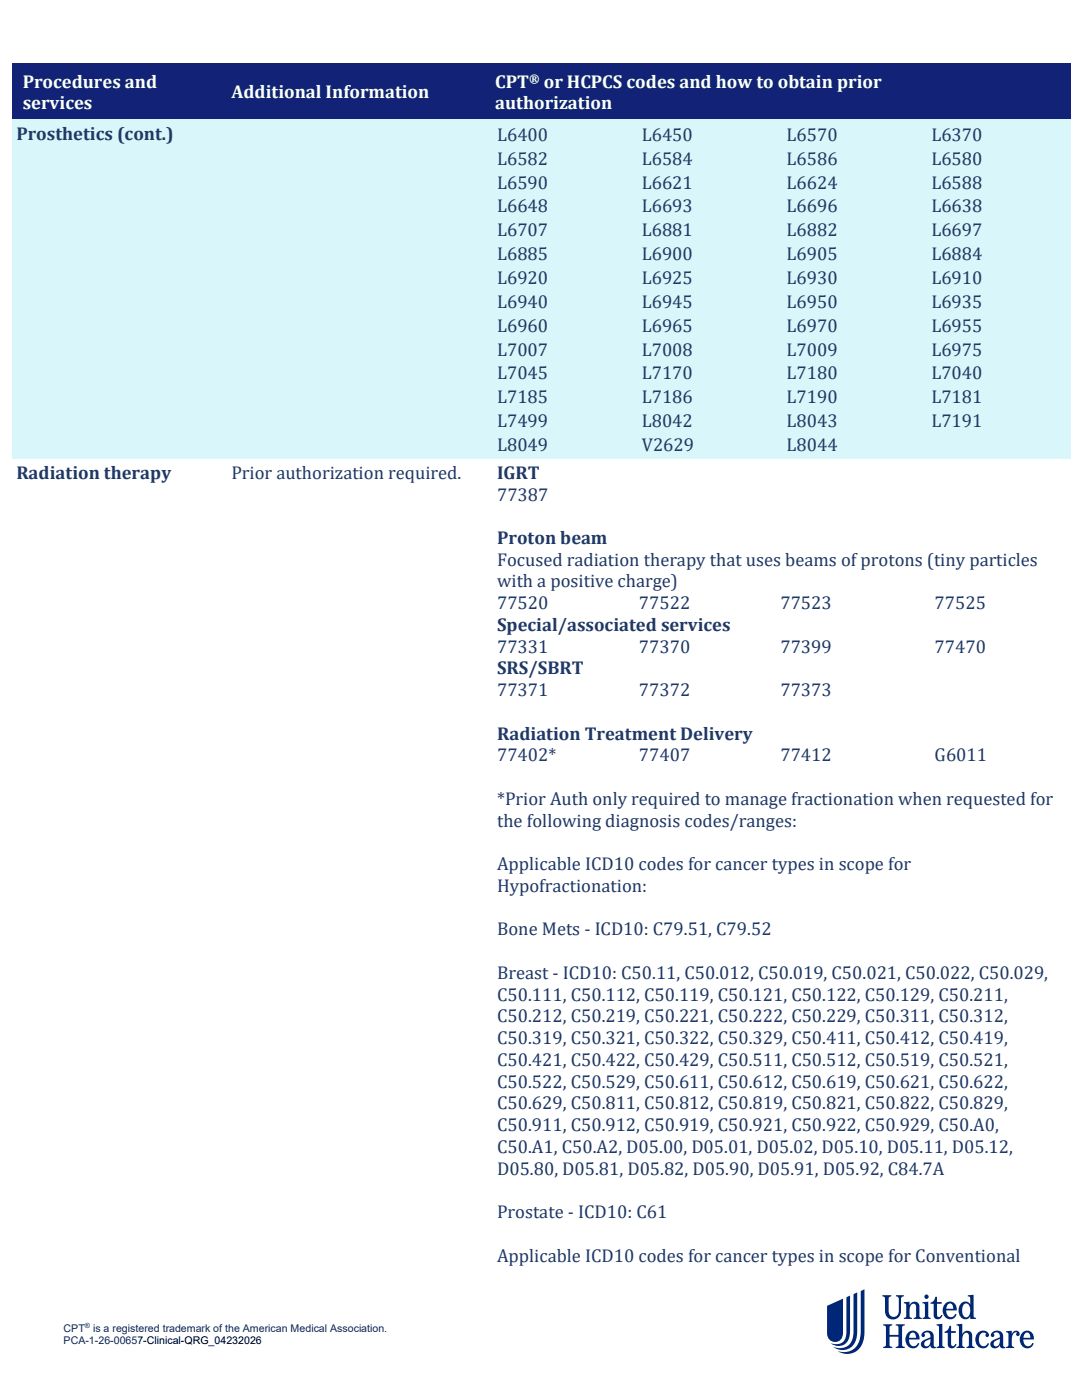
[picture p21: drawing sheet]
<svg xmlns="http://www.w3.org/2000/svg" width="216mm" height="279mm" viewBox="0 0 216 279" stroke-linecap="round" stroke-linejoin="round" font-family="sans-serif">
<defs><g id="words">
<g font-size="3.7" fill="#fff">
<text x="4.5" y="17.5">Procedures and</text>
<text x="98.8" y="17.5">CPT</text>
<text x="108.5" y="17.5">or HCPCS codes and how to obtain prior</text>
<text x="4.5" y="21.8">services</text>
<text x="46.2" y="19.6">Additional Information</text>
<text x="98.8" y="21.8">authorization</text>
</g>
<g font-size="3.7" fill="#1f3864">
<text x="3.3" y="27.9">Prosthetics (cont.)</text>
<text x="99.2" y="28.1">L6400</text>
<text x="128.1" y="28.1">L6450</text>
<text x="157" y="28.1">L6570</text>
<text x="185.8" y="28.1">L6370</text>
<text x="99.2" y="32.9">L6582</text>
<text x="128.1" y="32.9">L6584</text>
<text x="157" y="32.9">L6586</text>
<text x="185.8" y="32.9">L6580</text>
<text x="99.2" y="37.6">L6590</text>
<text x="128.1" y="37.6">L6621</text>
<text x="157" y="37.6">L6624</text>
<text x="185.8" y="37.6">L6588</text>
<text x="99.2" y="42.4">L6648</text>
<text x="99.2" y="47.2">L6707</text>
<text x="128.1" y="42.4">L6693</text>
<text x="128.1" y="47.2">L6881</text>
<text x="157" y="42.4">L6696</text>
<text x="157" y="47.2">L6882</text>
<text x="185.8" y="42.4">L6638</text>
<text x="185.8" y="47.2">L6697</text>
<text x="99.2" y="51.9">L6885</text>
<text x="128.1" y="51.9">L6900</text>
<text x="157" y="51.9">L6905</text>
<text x="185.8" y="51.9">L6884</text>
<text x="99.2" y="56.7">L6920</text>
<text x="128.1" y="56.7">L6925</text>
<text x="157" y="56.7">L6930</text>
<text x="185.8" y="56.7">L6910</text>
<text x="99.2" y="61.4">L6940</text>
<text x="128.1" y="61.4">L6945</text>
<text x="157" y="61.4">L6950</text>
<text x="185.8" y="61.4">L6935</text>
<text x="99.2" y="66.2">L6960</text>
<text x="99.2" y="71">L7007</text>
<text x="128.1" y="66.2">L6965</text>
<text x="128.1" y="71">L7008</text>
<text x="157" y="66.2">L6970</text>
<text x="157" y="71">L7009</text>
<text x="185.8" y="66.2">L6955</text>
<text x="185.8" y="71">L6975</text>
<text x="99.2" y="75.7">L7045</text>
<text x="128.1" y="75.7">L7170</text>
<text x="157" y="75.7">L7180</text>
<text x="185.8" y="75.7">L7040</text>
<text x="99.2" y="80.5">L7185</text>
<text x="128.1" y="80.5">L7186</text>
<text x="157" y="80.5">L7190</text>
<text x="185.8" y="80.5">L7181</text>
<text x="99.2" y="85.3">L7499</text>
<text x="128.1" y="85.3">L8042</text>
<text x="157" y="85.3">L8043</text>
<text x="185.8" y="85.3">L7191</text>
<text x="3.3" y="95.6">Radiation therapy</text>
<text x="46.2" y="95.6">Prior authorization required.</text>
<text x="99.2" y="90">L8049</text>
<text x="99.2" y="95.6">IGRT</text>
<text x="128.1" y="90">V2629</text>
<text x="157" y="90">L8044</text>
<text x="99.2" y="99.9">77387</text>
<text x="99.2" y="108.5">Proton beam</text>
<text x="99.2" y="112.9">Focused radiation therapy that uses beams of protons (tiny particles</text>
<text x="99.2" y="117.2">with a positive charge)</text>
<text x="99.2" y="121.6">77520</text>
<text x="99.2" y="125.9">Special/associated services</text>
<text x="127.5" y="121.6">77522</text>
<text x="155.7" y="121.6">77523</text>
<text x="186.5" y="121.6">77525</text>
<text x="99.2" y="130.2">77331</text>
<text x="127.5" y="130.2">77370</text>
<text x="155.7" y="130.2">77399</text>
<text x="186.5" y="130.2">77470</text>
<text x="99.2" y="134.6">SRS/SBRT</text>
<text x="99.2" y="138.9">77371</text>
<text x="127.5" y="138.9">77372</text>
<text x="155.7" y="138.9">77373</text>
<text x="99.2" y="147.6">Radiation Treatment Delivery</text>
<text x="99.2" y="152">77402*</text>
<text x="127.5" y="152">77407</text>
<text x="155.7" y="152">77412</text>
<text x="186.5" y="152">G6011</text>
<text x="99.2" y="160.6">*Prior Auth only required to manage fractionation when requested for</text>
<text x="99.2" y="165">the following diagnosis codes/ranges:</text>
<text x="99.2" y="173.7">Applicable ICD10 codes for cancer types in scope for</text>
<text x="99.2" y="178">Hypofractionation:</text>
<text x="99.2" y="186.7">Bone Mets - ICD10: C79.51, C79.52</text>
<text x="99.2" y="195.4">Breast - ICD10: C50.11, C50.012, C50.019, C50.021, C50.022, C50.029,</text>
<text x="99.2" y="199.7">C50.111, C50.112, C50.119, C50.121, C50.122, C50.129, C50.211,</text>
<text x="99.2" y="204.1">C50.212, C50.219, C50.221, C50.222, C50.229, C50.311, C50.312,</text>
<text x="99.2" y="208.4">C50.319, C50.321, C50.322, C50.329, C50.411, C50.412, C50.419,</text>
<text x="99.2" y="212.7">C50.421, C50.422, C50.429, C50.511, C50.512, C50.519, C50.521,</text>
<text x="99.2" y="217.1">C50.522, C50.529, C50.611, C50.612, C50.619, C50.621, C50.622,</text>
<text x="99.2" y="221.4">C50.629, C50.811, C50.812, C50.819, C50.821, C50.822, C50.829,</text>
<text x="99.2" y="225.8">C50.911, C50.912, C50.919, C50.921, C50.922, C50.929, C50.A0,</text>
<text x="99.2" y="230.1">C50.A1, C50.A2, D05.00, D05.01, D05.02, D05.10, D05.11, D05.12,</text>
<text x="99.2" y="234.4">D05.80, D05.81, D05.82, D05.90, D05.91, D05.92, C84.7A</text>
<text x="99.2" y="243.1">Prostate - ICD10: C61</text>
<text x="99.2" y="251.8">Applicable ICD10 codes for cancer types in scope for Conventional</text>
</g>
<text font-size="2.5" fill="#fff" x="105.6" y="16.6">®</text>
<g font-size="2.1" fill="#222a35">
<text x="12.7" y="265.8">CPT</text>
<text x="12.7" y="268.2">PCA-1-26-00657-Clinical-QRG_04232026</text>
<text x="18.6" y="265.8">is a registered trademark of the American Medical Association.</text>
</g>
<text font-size="1.4" fill="#222a35" x="16.9" y="265.1">®</text>
</g></defs>
<g fill="#002677">
<path d="M176.1 258.5h1.8v.2a.45 .45 0 0 0-.6 .5v2.4a1.04 1.04 0 0 0 1 1.2 1.04 1.04 0 0 0 1-1.2v-2.4a.51 .51 0 0 0-.5-.5v-.2h1.6v.2a.51 .51 0 0 0-.6 .5v2.5a1.59 1.59 0 0 1-1.6 1.6 1.59 1.59 0 0 1-1.6-1.6v-2.5a.45 .45 0 0 0-.5-.5z"/>
<path d="M176.2 264.3h1.8v.2a.45 .45 0 0 0-.5 .4v1.5h1.8v-1.5a.44 .44 0 0 0-.6-.4v-.2h1.8v.2a.44 .44 0 0 0-.5 .4v3.5a.44 .44 0 0 0 .5 .4v.2h-1.8v-.2a.44 .44 0 0 0 .6-.4v-1.6h-1.8v1.6a.45 .45 0 0 0 .5 .4v.2h-1.8v-.2a.45 .45 0 0 0 .6-.4v-3.5a.45 .45 0 0 0-.6-.4z"/>
<path d="M180.3 259.9l1.2-.1v.7a1 1 0 0 1 1.1-.7 1 1 0 0 1 .9 .9v1.9a.39 .39 0 0 0 .4 .4v.2h-1.6v-.2a.39 .39 0 0 0 .5-.4v-1.8a.58 .58 0 0 0-.5-.6 .58 .58 0 0 0-.6 .5l-.2 .3a2.06 2.06 0 0 0 .2 1.9l.3 .1v.2h-1.7v-.2a.39 .39 0 0 0 .5-.4v-2.1l-.1-.3-.4-.1z"/>
<path d="M186.6 258.8h.4v1.1h.9v.3h-.9v2.2l.1 .4a.48 .48 0 0 0 .7-.4l.3 .1a.88 .88 0 0 1-.9 .8 .88 .88 0 0 1-.9-.8v-2.3h-.6v-.2a1.21 1.21 0 0 0 .9-1.2z"/>
<path d="M184 259.9l1.2-.1v2.8a.39 .39 0 0 0 .5 .4v.2h-1.6v-.2a.39 .39 0 0 0 .5-.4l-.1-2.3-.5-.2z"/>
<path d="M200.7 265.7l1.2-.1v.7a.77 .77 0 0 1 .8-.7 .77 .77 0 0 1 .7 .9 .36 .36 0 0 1-.5 0 .36 .36 0 0 1 0-.5 .75 .75 0 0 0-1 .8 2.08 2.08 0 0 0 .2 1.9l.3 .1v.2h-1.7v-.2l.3-.1 .2-.3v-2.1l-.1-.3-.4-.1z"/>
<path d="M189.4 264.6h.4v1h.9v.4h-.9v2.2l.1 .4a.48 .48 0 0 0 .7-.4l.3 .1a.88 .88 0 0 1-.9 .8 .88 .88 0 0 1-.9-.8v-2.3h-.6v-.2a1.22 1.22 0 0 0 .9-1.2z"/>
<path d="M195 266.1a1.22 1.22 0 0 1 1.4-.6 1.22 1.22 0 0 1 .9 1.2 .36 .36 0 0 1-.6 0 .36 .36 0 0 1 .1-.5l-.1-.1a.88 .88 0 0 0-1.3 .8 1.22 1.22 0 0 0 1.2 1.7l.5-.5h.3a1.39 1.39 0 0 1-1.5 1 1.39 1.39 0 0 1-1.2-1.3 2.02 2.02 0 0 1 .3-1.7z"/>
<path d="M186.9 264.3l1.1-.1v4.2l.2 .3 .3 .1v.2h-1.6v-.2l.3-.1 .2-.3v-3.5l-.2-.3-.3-.1z"/>
<path d="M190.9 264.3l1.1-.1v2.1a1 1 0 0 1 1.1-.7 1 1 0 0 1 .9 .9v1.9l.2 .3 .3 .1v.2h-1.7v-.2l.4-.1 .1-.3v-1.8a.58 .58 0 0 0-.5-.6 .58 .58 0 0 0-.6 .5l-.1 .3a2.06 2.06 0 0 0 .1 1.9l.3 .1v.2h-1.6v-.2l.3-.1 .1-.3v-3.5l-.1-.3-.3-.1z"/>
<path d="M165 260.6v5.5a1.61 1.61 0 0 0 1.7 1.7 1.61 1.61 0 0 0 1.5-1.9v-6.7zM168.9 258.9l.7-.3v7a2.5 2.5 0 0 1-2.3 3l-.8-.1-.8-.4a2.2 2.2 0 0 0 2.3-.2 2.2 2.2 0 0 0 .9-2.2zM170.3 258.3l.7-.4v7.8a3.1 3.1 0 0 1-2.9 3.7l-.8-.1-1.1-.5a2.85 2.85 0 0 0 3.1-.3 2.85 2.85 0 0 0 1-2.8zM171.7 257.7l.8-.4v8.6a4 4 0 0 1-2.7 4.2h-1.6l-1.1-.5a3.4 3.4 0 0 0 4.6-2.9z"/>
<path d="M189.1 260.4a.55 .55 0 0 1 .9 0l.2 .8h-1.4zM188.5 260.3a1.77 1.77 0 0 0-.3 2 1.77 1.77 0 0 0 1.8 .9 1.31 1.31 0 0 0 .9-.9l-.3-.1a.88 .88 0 0 1-1 .7 .88 .88 0 0 1-.7-.9l-.1-.5h2.1a1.39 1.39 0 0 0-.7-1.6 1.39 1.39 0 0 0-1.7 .4z"/>
<path d="M192.3 260.4a.76 .76 0 0 1 .9-.2 .76 .76 0 0 1 .4 .9 1.37 1.37 0 0 1-.8 1.8 1.39 1.39 0 0 1-.8-1.9zM193.1 258.5v.2l.5 .2v1.4a1.23 1.23 0 0 0-1.4-.5 1.23 1.23 0 0 0-.9 1.3 1.55 1.55 0 0 0 .3 1.6 1.55 1.55 0 0 0 1.6 .4l.4-.4v.5h1.1v-.2a.39 .39 0 0 1-.4-.4v-4.2z"/>
<path d="M204.5 266.2a.55 .55 0 0 1 .9 0l.2 .8h-1.4zM203.9 266.1a1.77 1.77 0 0 0-.3 2 1.77 1.77 0 0 0 1.8 .9 1.31 1.31 0 0 0 .9-.9l-.3-.1a.88 .88 0 0 1-1 .7 .88 .88 0 0 1-.8-.9v-.5h2.1a1.39 1.39 0 0 0-.7-1.6 1.39 1.39 0 0 0-1.7 .4z"/>
<path d="M198.5 267.7l1-.5a1.21 1.21 0 0 1-.7 1.5 .54 .54 0 0 1-.5-.4 .54 .54 0 0 1 .2-.6zM197.9 265.9a.54 .54 0 0 0 0 .9 .36 .36 0 0 0 .5-.1 .36 .36 0 0 0-.2-.5 .74 .74 0 0 1 1-.2 .74 .74 0 0 1 .3 .9 2.7 2.7 0 0 0-1.9 1.1 .96 .96 0 0 0 .7 1.1 .96 .96 0 0 0 1.2-.7v.1a.72 .72 0 0 0 1.1 .5v-.2h-.3l-.1-.3v-1.8a1.28 1.28 0 0 0-.9-1.1 1.28 1.28 0 0 0-1.4 .3z"/>
<path d="M184.6 267.7l1.1-.5a1.21 1.21 0 0 1-.8 1.5 .54 .54 0 0 1-.5-.4 .54 .54 0 0 1 .2-.6zM184.1 265.9a.54 .54 0 0 0-.1 .9 .36 .36 0 0 0 .5-.1 .36 .36 0 0 0-.1-.5 .74 .74 0 0 1 .9-.2 .74 .74 0 0 1 .4 .9 2.73 2.73 0 0 0-1.9 1.1 .96 .96 0 0 0 .7 1.1 .96 .96 0 0 0 1.2-.7v.1a.72 .72 0 0 0 1 .5v-.2h-.2l-.2-.3v-1.8a1.27 1.27 0 0 0-.8-1.1 1.27 1.27 0 0 0-1.4 .3z"/>
<path d="M181.6 266.2a.55 .55 0 0 1 1 0l.2 .8h-1.4zM181.1 266.1a1.77 1.77 0 0 0-.3 2 1.77 1.77 0 0 0 1.8 .9 1.32 1.32 0 0 0 .8-.9l-.2-.1a.88 .88 0 0 1-1 .7 .88 .88 0 0 1-.8-.9v-.5h2.1a1.39 1.39 0 0 0-.7-1.6 1.39 1.39 0 0 0-1.7 .4z"/>
<circle cx="184.9" cy="258.8" r=".44"/>
</g>
<g fill="#122377">
<path d="M2.5 12.7h41.6v11.2h-41.6z" fill-rule="evenodd"/>
<path d="M3.3 13.9h40.1v4.4h-40.1z" fill-rule="evenodd"/>
<path d="M3.3 18.3h40.1v4.3h-40.1z" fill-rule="evenodd"/>
<path d="M44.1 12.7h52.4v11.2h-52.4z" fill-rule="evenodd"/>
<path d="M44.9 16.1h50.9v4.4h-50.9z" fill-rule="evenodd"/>
<path d="M96.5 12.7h117.1v11.2h-117.1z" fill-rule="evenodd"/>
<path d="M97.3 13.9h115.5v4.4h-115.5z" fill-rule="evenodd"/>
<path d="M97.3 18.3h115.5v4.3h-115.5z" fill-rule="evenodd"/>
<path d="M2.5 12.7h41.6v.5h-41.6z" fill-rule="evenodd"/>
<path d="M44.1 12.7h52.4v.5h-52.4z" fill-rule="evenodd"/>
<path d="M96.5 12.7h117.1v.5h-117.1z" fill-rule="evenodd"/>
<path d="M2.5 23.4h41.6v.5h-41.6z" fill-rule="evenodd"/>
<path d="M44.1 23.4h52.4v.5h-52.4z" fill-rule="evenodd"/>
<path d="M96.5 23.4h117.1v.5h-117.1z" fill-rule="evenodd"/>
</g>
<g fill="#d9f6fa">
<path d="M2.5 23.9h41.6v67.7h-41.6z" fill-rule="evenodd"/>
<path d="M3.3 28.7h40.1v4.4h-40.1z" fill-rule="evenodd"/>
<path d="M3.3 33.1h40.1v4.3h-40.1z" fill-rule="evenodd"/>
<path d="M3.3 37.4h40.1v4.4h-40.1z" fill-rule="evenodd"/>
<path d="M3.3 41.8h40.1v4.3h-40.1z" fill-rule="evenodd"/>
<path d="M3.3 46.1h40.1v4.3h-40.1z" fill-rule="evenodd"/>
<path d="M3.3 50.4h40.1v4.4h-40.1z" fill-rule="evenodd"/>
<path d="M3.3 54.8h40.1v4.3h-40.1z" fill-rule="evenodd"/>
<path d="M3.3 59.1h40.1v4.4h-40.1z" fill-rule="evenodd"/>
<path d="M3.3 63.5h40.1v4.3h-40.1z" fill-rule="evenodd"/>
<path d="M3.3 67.8h40.1v4.4h-40.1z" fill-rule="evenodd"/>
<path d="M3.3 72.2h40.1v4.3h-40.1z" fill-rule="evenodd"/>
<path d="M3.3 76.5h40.1v4.4h-40.1z" fill-rule="evenodd"/>
<path d="M3.3 80.9h40.1v4.3h-40.1z" fill-rule="evenodd"/>
<path d="M3.3 85.2h40.1v4.3h-40.1z" fill-rule="evenodd"/>
<path d="M44.1 23.9h52.4v67.7h-52.4z" fill-rule="evenodd"/>
<path d="M96.5 23.9h117.1v67.7h-117.1z" fill-rule="evenodd"/>
<path d="M97.3 24.4h28.9v4.7h-28.9z" fill-rule="evenodd"/>
<path d="M126.2 24.4h28.8v4.7h-28.8z" fill-rule="evenodd"/>
<path d="M155 24.4h28.9v4.7h-28.9z" fill-rule="evenodd"/>
<path d="M183.9 24.4h28.9v4.7h-28.9z" fill-rule="evenodd"/>
<path d="M97.3 29.1h28.9v4.8h-28.9z" fill-rule="evenodd"/>
<path d="M99.2 29.4h25v4.3h-25z" fill-rule="evenodd"/>
<path d="M126.2 29.1h28.8v4.8h-28.8z" fill-rule="evenodd"/>
<path d="M128.1 29.4h25v4.3h-25z" fill-rule="evenodd"/>
<path d="M155 29.1h28.9v4.8h-28.9z" fill-rule="evenodd"/>
<path d="M157 29.4h25v4.3h-25z" fill-rule="evenodd"/>
<path d="M183.9 29.1h28.9v4.8h-28.9z" fill-rule="evenodd"/>
<path d="M185.8 29.4h25.1v4.3h-25.1z" fill-rule="evenodd"/>
<path d="M97.3 33.9h28.9v4.8h-28.9z" fill-rule="evenodd"/>
<path d="M126.2 33.9h28.8v4.8h-28.8z" fill-rule="evenodd"/>
<path d="M155 33.9h28.9v4.8h-28.9z" fill-rule="evenodd"/>
<path d="M183.9 33.9h28.9v4.8h-28.9z" fill-rule="evenodd"/>
<path d="M97.3 38.7h28.9v4.7h-28.9z" fill-rule="evenodd"/>
<path d="M99.2 38.9h25v4.3h-25z" fill-rule="evenodd"/>
<path d="M126.2 38.7h28.8v4.7h-28.8z" fill-rule="evenodd"/>
<path d="M128.1 38.9h25v4.3h-25z" fill-rule="evenodd"/>
<path d="M155 38.7h28.9v4.7h-28.9z" fill-rule="evenodd"/>
<path d="M157 38.9h25v4.3h-25z" fill-rule="evenodd"/>
<path d="M183.9 38.7h28.9v4.7h-28.9z" fill-rule="evenodd"/>
<path d="M185.8 38.9h25.1v4.3h-25.1z" fill-rule="evenodd"/>
<path d="M97.3 43.4h28.9v4.8h-28.9z" fill-rule="evenodd"/>
<path d="M126.2 43.4h28.8v4.8h-28.8z" fill-rule="evenodd"/>
<path d="M155 43.4h28.9v4.8h-28.9z" fill-rule="evenodd"/>
<path d="M183.9 43.4h28.9v4.8h-28.9z" fill-rule="evenodd"/>
<path d="M97.3 48.2h28.9v4.8h-28.9z" fill-rule="evenodd"/>
<path d="M99.2 48.4h25v4.4h-25z" fill-rule="evenodd"/>
<path d="M126.2 48.2h28.8v4.8h-28.8z" fill-rule="evenodd"/>
<path d="M128.1 48.4h25v4.4h-25z" fill-rule="evenodd"/>
<path d="M155 48.2h28.9v4.8h-28.9z" fill-rule="evenodd"/>
<path d="M157 48.4h25v4.4h-25z" fill-rule="evenodd"/>
<path d="M183.9 48.2h28.9v4.8h-28.9z" fill-rule="evenodd"/>
<path d="M185.8 48.4h25.1v4.4h-25.1z" fill-rule="evenodd"/>
<path d="M97.3 53h28.9v4.7h-28.9z" fill-rule="evenodd"/>
<path d="M126.2 53h28.8v4.7h-28.8z" fill-rule="evenodd"/>
<path d="M155 53h28.9v4.7h-28.9z" fill-rule="evenodd"/>
<path d="M183.9 53h28.9v4.7h-28.9z" fill-rule="evenodd"/>
<path d="M97.3 57.7h28.9v4.8h-28.9z" fill-rule="evenodd"/>
<path d="M99.2 57.9h25v4.4h-25z" fill-rule="evenodd"/>
<path d="M126.2 57.7h28.8v4.8h-28.8z" fill-rule="evenodd"/>
<path d="M128.1 57.9h25v4.4h-25z" fill-rule="evenodd"/>
<path d="M155 57.7h28.9v4.8h-28.9z" fill-rule="evenodd"/>
<path d="M157 57.9h25v4.4h-25z" fill-rule="evenodd"/>
<path d="M183.9 57.7h28.9v4.8h-28.9z" fill-rule="evenodd"/>
<path d="M185.8 57.9h25.1v4.4h-25.1z" fill-rule="evenodd"/>
<path d="M97.3 62.5h28.9v4.7h-28.9z" fill-rule="evenodd"/>
<path d="M126.2 62.5h28.8v4.7h-28.8z" fill-rule="evenodd"/>
<path d="M155 62.5h28.9v4.7h-28.9z" fill-rule="evenodd"/>
<path d="M183.9 62.5h28.9v4.7h-28.9z" fill-rule="evenodd"/>
<path d="M97.3 67.2h28.9v4.8h-28.9z" fill-rule="evenodd"/>
<path d="M99.2 67.5h25v4.3h-25z" fill-rule="evenodd"/>
<path d="M126.2 67.2h28.8v4.8h-28.8z" fill-rule="evenodd"/>
<path d="M128.1 67.5h25v4.3h-25z" fill-rule="evenodd"/>
<path d="M155 67.2h28.9v4.8h-28.9z" fill-rule="evenodd"/>
<path d="M157 67.5h25v4.3h-25z" fill-rule="evenodd"/>
<path d="M183.9 67.2h28.9v4.8h-28.9z" fill-rule="evenodd"/>
<path d="M185.8 67.5h25.1v4.3h-25.1z" fill-rule="evenodd"/>
<path d="M97.3 72h28.9v4.8h-28.9z" fill-rule="evenodd"/>
<path d="M126.2 72h28.8v4.8h-28.8z" fill-rule="evenodd"/>
<path d="M155 72h28.9v4.8h-28.9z" fill-rule="evenodd"/>
<path d="M183.9 72h28.9v4.8h-28.9z" fill-rule="evenodd"/>
<path d="M97.3 76.8h28.9v4.7h-28.9z" fill-rule="evenodd"/>
<path d="M99.2 77h25v4.3h-25z" fill-rule="evenodd"/>
<path d="M126.2 76.8h28.8v4.7h-28.8z" fill-rule="evenodd"/>
<path d="M128.1 77h25v4.3h-25z" fill-rule="evenodd"/>
<path d="M155 76.8h28.9v4.7h-28.9z" fill-rule="evenodd"/>
<path d="M157 77h25v4.3h-25z" fill-rule="evenodd"/>
<path d="M183.9 76.8h28.9v4.7h-28.9z" fill-rule="evenodd"/>
<path d="M185.8 77h25.1v4.3h-25.1z" fill-rule="evenodd"/>
<path d="M97.3 81.5h28.9v4.8h-28.9z" fill-rule="evenodd"/>
<path d="M126.2 81.5h28.8v4.8h-28.8z" fill-rule="evenodd"/>
<path d="M155 81.5h28.9v4.8h-28.9z" fill-rule="evenodd"/>
<path d="M183.9 81.5h28.9v4.8h-28.9z" fill-rule="evenodd"/>
<path d="M97.3 86.3h28.9v4.8h-28.9z" fill-rule="evenodd"/>
<path d="M99.2 86.5h25v4.4h-25z" fill-rule="evenodd"/>
<path d="M126.2 86.3h28.8v4.8h-28.8z" fill-rule="evenodd"/>
<path d="M128.1 86.5h25v4.4h-25z" fill-rule="evenodd"/>
<path d="M155 86.3h28.9v4.8h-28.9z" fill-rule="evenodd"/>
<path d="M157 86.5h25v4.4h-25z" fill-rule="evenodd"/>
<path d="M183.9 86.3h28.9v4.8h-28.9z" fill-rule="evenodd"/>
<path d="M2.5 23.9h41.6v.5h-41.6z" fill-rule="evenodd"/>
<path d="M44.1 23.9h52.4v.5h-52.4z" fill-rule="evenodd"/>
<path d="M96.5 23.9h117.1v.5h-117.1z" fill-rule="evenodd"/>
<path d="M2.5 91.1h41.6v.5h-41.6z" fill-rule="evenodd"/>
<path d="M44.1 91.1h52.4v.5h-52.4z" fill-rule="evenodd"/>
<path d="M96.5 91.1h117.1v.5h-117.1z" fill-rule="evenodd"/>
</g>
<g fill="#d9f6fa">
<path d="M3.3 24.4h40.1v4.3h-40.1z"/>
<path d="M99.2 24.6h25v4.4h-25z"/>
<path d="M128.1 24.6h25v4.4h-25z"/>
<path d="M157 24.6h25v4.4h-25z"/>
<path d="M185.8 24.6h25.1v4.4h-25.1z"/>
<path d="M99.2 34.1h25v4.4h-25z"/>
<path d="M128.1 34.1h25v4.4h-25z"/>
<path d="M157 34.1h25v4.4h-25z"/>
<path d="M185.8 34.1h25.1v4.4h-25.1z"/>
<path d="M99.2 43.6h25v4.4h-25z"/>
<path d="M128.1 43.6h25v4.4h-25z"/>
<path d="M157 43.6h25v4.4h-25z"/>
<path d="M185.8 43.6h25.1v4.4h-25.1z"/>
<path d="M99.2 53.2h25v4.3h-25z"/>
<path d="M128.1 53.2h25v4.3h-25z"/>
<path d="M157 53.2h25v4.3h-25z"/>
<path d="M185.8 53.2h25.1v4.3h-25.1z"/>
<path d="M99.2 62.7h25v4.4h-25z"/>
<path d="M128.1 62.7h25v4.4h-25z"/>
<path d="M157 62.7h25v4.4h-25z"/>
<path d="M185.8 62.7h25.1v4.4h-25.1z"/>
<path d="M99.2 72.2h25v4.4h-25z"/>
<path d="M128.1 72.2h25v4.4h-25z"/>
<path d="M157 72.2h25v4.4h-25z"/>
<path d="M185.8 72.2h25.1v4.4h-25.1z"/>
<path d="M99.2 81.7h25v4.4h-25z"/>
<path d="M128.1 81.7h25v4.4h-25z"/>
<path d="M157 81.7h25v4.4h-25z"/>
<path d="M185.8 81.7h25.1v4.4h-25.1z"/>
</g>
<use href="#words"/>
</svg>
